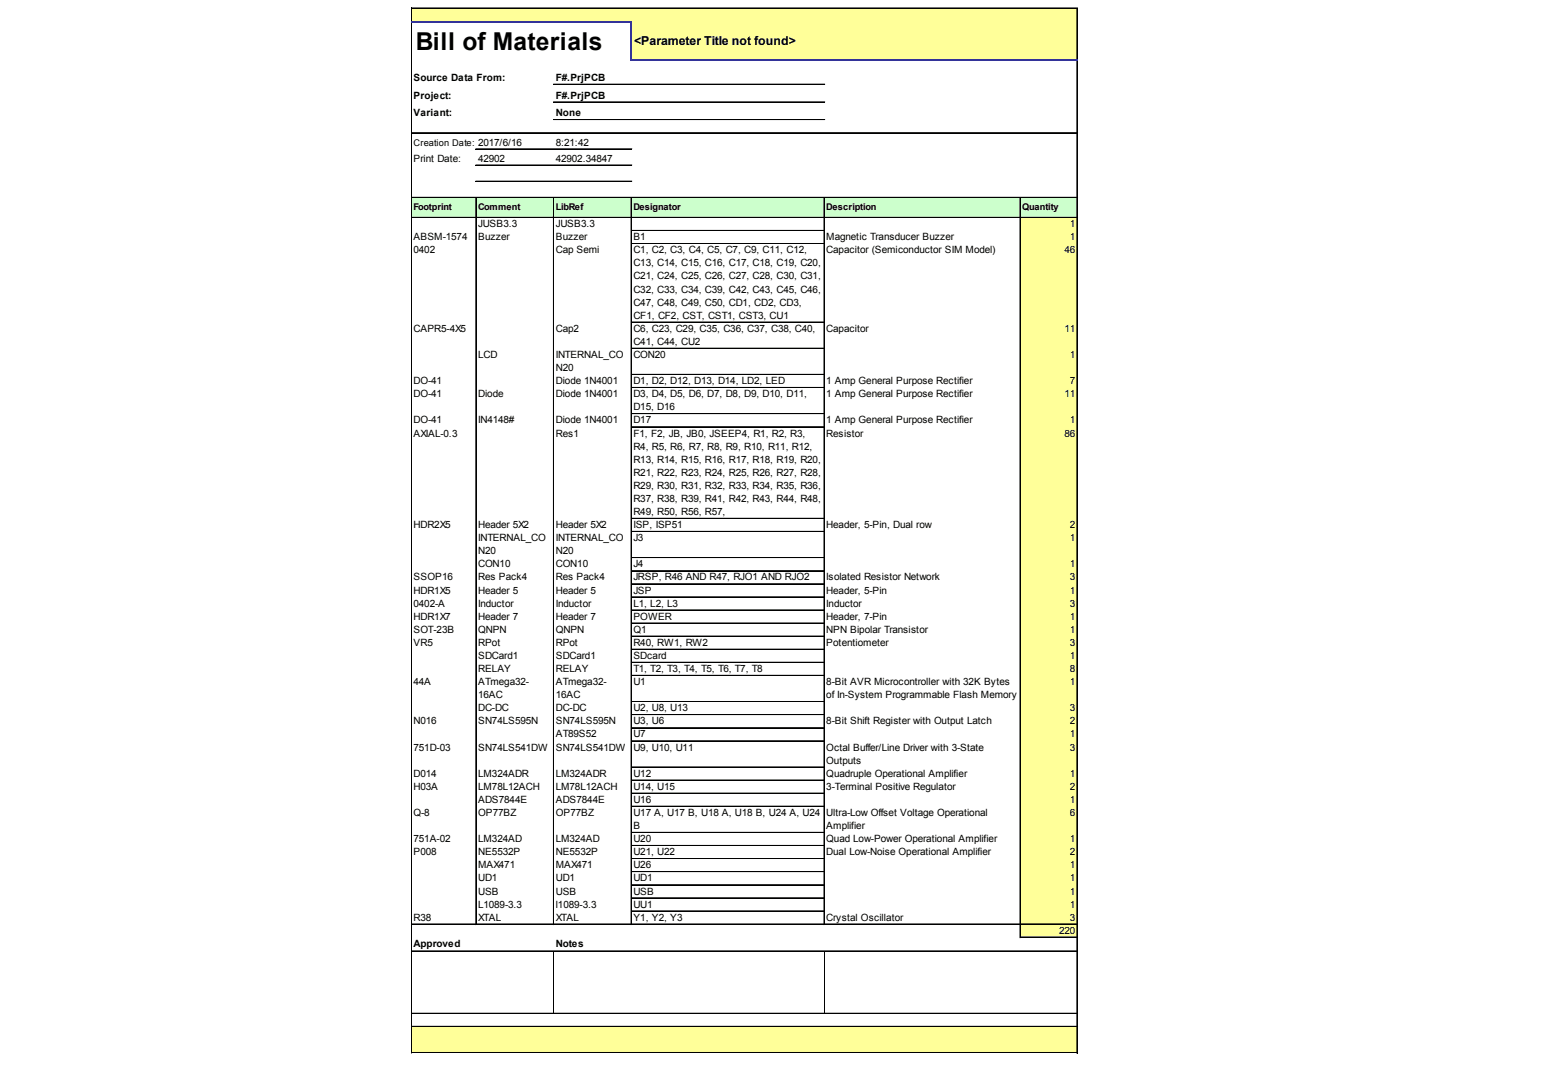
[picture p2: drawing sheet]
<svg xmlns="http://www.w3.org/2000/svg" width="288mm" height="201mm" viewBox="0 0 288 201" stroke-linecap="round" stroke-linejoin="round" font-family="sans-serif">
<defs><g id="words">
<text font-size="4.6" x="77.7" y="9.4">Bill of Materials</text>
<text font-size="2.3" x="118.5" y="8.5">&lt;Parameter Title not found&gt;</text>
<g font-size="1.9">
<text x="77.3" y="15.1">Source Data From:</text>
<text x="103.8" y="15.1">F#.PrjPCB</text>
<text x="77.3" y="18.4">Project:</text>
<text x="77.3" y="21.7">Variant:</text>
<text x="103.8" y="18.4">F#.PrjPCB</text>
<text x="103.8" y="21.7">None</text>
<text x="103.8" y="27.2">8:21:42</text>
<text x="77.3" y="30.2">Print Date:</text>
<text x="89.3" y="30.2">42902</text>
<text x="103.8" y="30.2">42902.34847</text>
<text x="77.3" y="44.9">ABSM-1574</text>
<text x="77.3" y="47.3">0402</text>
<text x="89.3" y="42.4">JUSB3.3</text>
<text x="89.3" y="44.9">Buzzer</text>
<text x="103.8" y="42.4">JUSB3.3</text>
<text x="103.8" y="44.9">Buzzer</text>
<text x="103.8" y="47.3">Cap Semi</text>
<text x="118.3" y="44.9">B1</text>
<text x="118.3" y="47.3">C1, C2, C3, C4, C5, C7, C9, C11, C12,</text>
<text x="154.4" y="44.9">Magnetic Transducer Buzzer</text>
<text x="154.4" y="47.3">Capacitor (Semiconductor SIM Model)</text>
<text x="198.9" y="47.3">46</text>
<text x="199.9" y="42.4">1</text>
<text x="199.9" y="44.9">1</text>
<text x="118.3" y="49.7">C13, C14, C15, C16, C17, C18, C19, C20,</text>
<text x="118.3" y="52.2">C21, C24, C25, C26, C27, C28, C30, C31,</text>
<text x="118.3" y="54.6">C32, C33, C34, C39, C42, C43, C45, C46,</text>
<text x="118.3" y="57.1">C47, C48, C49, C50, CD1, CD2, CD3,</text>
<text x="118.3" y="59.5">CF1, CF2, CST, CST1, CST3, CU1</text>
<text x="77.3" y="62">CAPR5-4X5</text>
<text x="103.8" y="62">Cap2</text>
<text x="118.3" y="62">C6, C23, C29, C35, C36, C37, C38, C40,</text>
<text x="118.3" y="64.4">C41, C44, CU2</text>
<text x="154.4" y="62">Capacitor</text>
<text x="198.9" y="62">11</text>
<text x="77.3" y="71.7">DO-41</text>
<text x="89.3" y="66.8">LCD</text>
<text x="103.8" y="66.8">INTERNAL_CO</text>
<text x="103.8" y="69.3">N20</text>
<text x="103.8" y="71.7">Diode 1N4001</text>
<text x="118.3" y="66.8">CON20</text>
<text x="118.3" y="71.7">D1, D2, D12, D13, D14, LD2, LED</text>
<text x="154.4" y="71.7">1 Amp General Purpose Rectifier</text>
<text x="199.9" y="66.8">1</text>
<text x="199.9" y="71.7">7</text>
<text x="77.3" y="74.2">DO-41</text>
<text x="89.3" y="74.2">Diode</text>
<text x="103.8" y="74.2">Diode 1N4001</text>
<text x="118.3" y="74.2">D3, D4, D5, D6, D7, D8, D9, D10, D11,</text>
<text x="118.3" y="76.6">D15, D16</text>
<text x="154.4" y="74.2">1 Amp General Purpose Rectifier</text>
<text x="198.9" y="74.2">11</text>
<text x="77.3" y="79.1">DO-41</text>
<text x="77.3" y="81.5">AXIAL-0.3</text>
<text x="89.3" y="79.1">IN4148#</text>
<text x="103.8" y="79.1">Diode 1N4001</text>
<text x="103.8" y="81.5">Res1</text>
<text x="118.3" y="79.1">D17</text>
<text x="118.3" y="81.5">F1, F2, JB, JB0, JSEEP4, R1, R2, R3,</text>
<text x="118.3" y="83.9">R4, R5, R6, R7, R8, R9, R10, R11, R12,</text>
<text x="154.4" y="79.1">1 Amp General Purpose Rectifier</text>
<text x="154.4" y="81.5">Resistor</text>
<text x="198.9" y="81.5">86</text>
<text x="199.9" y="79.1">1</text>
<text x="118.3" y="86.4">R13, R14, R15, R16, R17, R18, R19, R20,</text>
<text x="118.3" y="88.8">R21, R22, R23, R24, R25, R26, R27, R28,</text>
<text x="118.3" y="91.3">R29, R30, R31, R32, R33, R34, R35, R36,</text>
<text x="118.3" y="93.7">R37, R38, R39, R41, R42, R43, R44, R48,</text>
<text x="77.3" y="98.6">HDR2X5</text>
<text x="89.3" y="98.6">Header 5X2</text>
<text x="89.3" y="101">INTERNAL_CO</text>
<text x="103.8" y="98.6">Header 5X2</text>
<text x="103.8" y="101">INTERNAL_CO</text>
<text x="118.3" y="96.2">R49, R50, R56, R57,</text>
<text x="118.3" y="98.6">ISP, ISP51</text>
<text x="118.3" y="101">J3</text>
<text x="154.4" y="98.6">Header, 5-Pin, Dual row</text>
<text x="199.9" y="98.6">2</text>
<text x="199.9" y="101">1</text>
<text x="89.3" y="103.5">N20</text>
<text x="89.3" y="105.9">CON10</text>
<text x="103.8" y="103.5">N20</text>
<text x="103.8" y="105.9">CON10</text>
<text x="118.3" y="105.9">J4</text>
<text x="199.9" y="105.9">1</text>
<text x="77.3" y="108.4">SSOP16</text>
<text x="77.3" y="110.8">HDR1X5</text>
<text x="77.3" y="113.3">0402-A</text>
<text x="89.3" y="108.4">Res Pack4</text>
<text x="89.3" y="110.8">Header 5</text>
<text x="89.3" y="113.3">Inductor</text>
<text x="103.8" y="108.4">Res Pack4</text>
<text x="103.8" y="110.8">Header 5</text>
<text x="103.8" y="113.3">Inductor</text>
<text x="118.3" y="108.4">JRSP, R46 AND R47, RJO1 AND RJO2</text>
<text x="118.3" y="110.8">JSP</text>
<text x="118.3" y="113.3">L1, L2, L3</text>
<text x="154.4" y="108.4">Isolated Resistor Network</text>
<text x="154.4" y="110.8">Header, 5-Pin</text>
<text x="154.4" y="113.3">Inductor</text>
<text x="199.9" y="108.4">3</text>
<text x="199.9" y="110.8">1</text>
<text x="199.9" y="113.3">3</text>
<text x="77.3" y="115.7">HDR1X7</text>
<text x="77.3" y="118.1">SOT-23B</text>
<text x="89.3" y="115.7">Header 7</text>
<text x="89.3" y="118.1">QNPN</text>
<text x="103.8" y="115.7">Header 7</text>
<text x="103.8" y="118.1">QNPN</text>
<text x="118.3" y="115.7">POWER</text>
<text x="118.3" y="118.1">Q1</text>
<text x="154.4" y="115.7">Header, 7-Pin</text>
<text x="154.4" y="118.1">NPN Bipolar Transistor</text>
<text x="199.9" y="115.7">1</text>
<text x="199.9" y="118.1">1</text>
<text x="77.3" y="120.6">VR5</text>
<text x="89.3" y="120.6">RPot</text>
<text x="89.3" y="123">SDCard1</text>
<text x="89.3" y="125.5">RELAY</text>
<text x="103.8" y="120.6">RPot</text>
<text x="103.8" y="123">SDCard1</text>
<text x="103.8" y="125.5">RELAY</text>
<text x="118.3" y="120.6">R40, RW1, RW2</text>
<text x="118.3" y="123">SDcard</text>
<text x="118.3" y="125.5">T1, T2, T3, T4, T5, T6, T7, T8</text>
<text x="154.4" y="120.6">Potentiometer</text>
<text x="199.9" y="120.6">3</text>
<text x="199.9" y="123">1</text>
<text x="199.9" y="125.5">8</text>
<text x="77.3" y="127.9">44A</text>
<text x="89.3" y="127.9">ATmega32-</text>
<text x="89.3" y="130.4">16AC</text>
<text x="103.8" y="127.9">ATmega32-</text>
<text x="103.8" y="130.4">16AC</text>
<text x="118.3" y="127.9">U1</text>
<text x="154.4" y="127.9">8-Bit AVR Microcontroller with 32K Bytes</text>
<text x="154.4" y="130.4">of In-System Programmable Flash Memory</text>
<text x="199.9" y="127.9">1</text>
<text x="77.3" y="135.3">N016</text>
<text x="89.3" y="132.8">DC-DC</text>
<text x="89.3" y="135.3">SN74LS595N</text>
<text x="103.8" y="132.8">DC-DC</text>
<text x="103.8" y="135.3">SN74LS595N</text>
<text x="103.8" y="137.7">AT89S52</text>
<text x="118.3" y="132.8">U2, U8, U13</text>
<text x="118.3" y="135.3">U3, U6</text>
<text x="118.3" y="137.7">U7</text>
<text x="154.4" y="135.3">8-Bit Shift Register with Output Latch</text>
<text x="199.9" y="132.8">3</text>
<text x="199.9" y="135.3">2</text>
<text x="199.9" y="137.7">1</text>
<text x="77.3" y="140.1">751D-03</text>
<text x="89.3" y="140.1">SN74LS541DW</text>
<text x="103.8" y="140.1">SN74LS541DW</text>
<text x="118.3" y="140.1">U9, U10, U11</text>
<text x="154.4" y="140.1">Octal Buffer/Line Driver with 3-State</text>
<text x="154.4" y="142.6">Outputs</text>
<text x="199.9" y="140.1">3</text>
<text x="77.3" y="145">D014</text>
<text x="77.3" y="147.5">H03A</text>
<text x="89.3" y="145">LM324ADR</text>
<text x="89.3" y="147.5">LM78L12ACH</text>
<text x="89.3" y="149.9">ADS7844E</text>
<text x="103.8" y="145">LM324ADR</text>
<text x="103.8" y="147.5">LM78L12ACH</text>
<text x="103.8" y="149.9">ADS7844E</text>
<text x="118.3" y="145">U12</text>
<text x="118.3" y="147.5">U14, U15</text>
<text x="118.3" y="149.9">U16</text>
<text x="154.4" y="145">Quadruple Operational Amplifier</text>
<text x="154.4" y="147.5">3-Terminal Positive Regulator</text>
<text x="199.9" y="145">1</text>
<text x="199.9" y="147.5">2</text>
<text x="199.9" y="149.9">1</text>
<text x="77.3" y="152.4">Q-8</text>
<text x="89.3" y="152.4">OP77BZ</text>
<text x="103.8" y="152.4">OP77BZ</text>
<text x="118.3" y="152.4">U17 A, U17 B, U18 A, U18 B, U24 A, U24</text>
<text x="118.3" y="154.8">B</text>
<text x="154.4" y="152.4">Ultra-Low Offset Voltage Operational</text>
<text x="154.4" y="154.8">Amplifier</text>
<text x="199.9" y="152.4">6</text>
<text x="77.3" y="157.2">751A-02</text>
<text x="77.3" y="159.7">P008</text>
<text x="89.3" y="157.2">LM324AD</text>
<text x="89.3" y="159.7">NE5532P</text>
<text x="103.8" y="157.2">LM324AD</text>
<text x="103.8" y="159.7">NE5532P</text>
<text x="118.3" y="157.2">U20</text>
<text x="118.3" y="159.7">U21, U22</text>
<text x="154.4" y="157.2">Quad Low-Power Operational Amplifier</text>
<text x="154.4" y="159.7">Dual Low-Noise Operational Amplifier</text>
<text x="199.9" y="157.2">1</text>
<text x="199.9" y="159.7">2</text>
<text x="89.3" y="162.1">MAX471</text>
<text x="89.3" y="164.6">UD1</text>
<text x="89.3" y="167">USB</text>
<text x="103.8" y="162.1">MAX471</text>
<text x="103.8" y="164.6">UD1</text>
<text x="103.8" y="167">USB</text>
<text x="118.3" y="162.1">U26</text>
<text x="118.3" y="164.6">UD1</text>
<text x="118.3" y="167">USB</text>
<text x="199.9" y="162.1">1</text>
<text x="199.9" y="164.6">1</text>
<text x="199.9" y="167">1</text>
<text x="77.3" y="171.9">R38</text>
<text x="89.3" y="169.5">L1089-3.3</text>
<text x="89.3" y="171.9">XTAL</text>
<text x="103.8" y="169.5">l1089-3.3</text>
<text x="103.8" y="171.9">XTAL</text>
<text x="118.3" y="169.5">UU1</text>
<text x="118.3" y="171.9">Y1, Y2, Y3</text>
<text x="154.4" y="171.9">Crystal Oscillator</text>
<text x="199.9" y="169.5">1</text>
<text x="199.9" y="171.9">3</text>
<text x="77.3" y="176.8">Approved</text>
<text x="103.8" y="176.8">Notes</text>
<text x="197.9" y="174.3">220</text>
</g>
<g font-size="1.7">
<text x="77.3" y="27.2">Creation Date: 2017/6/16</text>
<text x="77.3" y="39.3">Footprint</text>
<text x="89.3" y="39.3">Comment</text>
<text x="103.8" y="39.3">LibRef</text>
<text x="118.3" y="39.3">Designator</text>
<text x="154.4" y="39.3">Description</text>
<text x="191" y="39.3">Quantity</text>
</g>
</g></defs>
<g fill="#ff9">
<path d="M76.9 1.6h124.4v2.6h-124.4z"/>
<path d="M117.9 4.1h83.4v7.3h-83.4z"/>
</g>
<path d="M76.9 36.8h124.4v3.9h-124.4z" fill="#cfc"/>
<g fill="#ff9">
<path d="M190.5 40.6h10.8v2.6h-10.8z"/>
<path d="M190.5 43h10.8v2.6h-10.8z"/>
<path d="M190.5 45.5h10.8v14.8h-10.8z"/>
<path d="M190.5 60.1h10.8v5.1h-10.8z"/>
<path d="M190.5 65h10.8v5h-10.8z"/>
<path d="M190.5 69.9h10.8v2.6h-10.8z"/>
<path d="M190.5 72.3h10.8v5.1h-10.8z"/>
<path d="M190.5 77.2h10.8v2.6h-10.8z"/>
<path d="M190.5 79.7h10.8v17.2h-10.8z"/>
<path d="M190.5 96.8h10.8v2.6h-10.8z"/>
<path d="M190.5 99.2h10.8v5h-10.8z"/>
<path d="M190.5 104.1h10.8v2.6h-10.8z"/>
<path d="M190.5 106.5h10.8v2.6h-10.8z"/>
<path d="M190.5 109h10.8v2.6h-10.8z"/>
<path d="M190.5 111.4h10.8v2.6h-10.8z"/>
<path d="M190.5 113.9h10.8v2.6h-10.8z"/>
<path d="M190.5 116.3h10.8v2.6h-10.8z"/>
<path d="M190.5 118.8h10.8v2.5h-10.8z"/>
<path d="M190.5 121.2h10.8v2.6h-10.8z"/>
<path d="M190.5 123.6h10.8v2.6h-10.8z"/>
<path d="M190.5 126.1h10.8v5h-10.8z"/>
<path d="M190.5 131h10.8v44.1h-10.8z"/>
<path d="M76.9 191.6h124.4v5.1h-124.4z"/>
</g>
<g fill="none" stroke="#000" stroke-width=".19">
<path d="M76.8 1.5v2.4M76.8 4.2v192.5M76.9 1.5v2.4M76.9 4.2v192.5M77 1.5h124.3M77 1.6h124.3M103.4 15.7h50.7M103.4 15.8h50.7M103.4 19h50.7M103.4 19.1h50.7M201.2 1.6v9.5M201.2 11.4v185.3"/>
<path d="M77 24.8h124.3M77 36.8h124.3M77 36.9h124.3M88.9 37v135.7M88.9 27.8h29.1M88.9 27.9h29.1M88.9 30.8h29.1M88.9 30.9h29.1M88.9 33.8h29.1M88.9 33.9h29.1M89 37v135.7M103.4 37v135.7"/>
<path d="M103.4 22.3h50.7M103.4 22.4h50.7M103.5 37v135.7M117.9 37v135.7M118 37v135.7M153.9 37v135.7M154 37v135.7M190.5 37v138.1M190.6 37v138.1M77 40.6h124.3M118 43h35.9M118 43.1h35.9"/>
<path d="M118 45.5h35.9M118 60.1h35.9M118 60.2h35.9M118 65h35.9M118 65.1h35.9M118 69.9h35.9M118 70h35.9M118 72.3h35.9M118 72.4h35.9M118 77.2h35.9M118 77.3h35.9M118 79.7h35.9"/>
<path d="M118 96.8h35.9M118 99.2h35.9M118 99.3h35.9M118 104.1h35.9M118 104.2h35.9M118 106.5h35.9M118 106.6h35.9M118 109h35.9M118 109.1h35.9M118 111.4h35.9M118 111.5h35.9M118 113.9h35.9"/>
<path d="M118 116.3h35.9M118 116.4h35.9M118 118.8h35.9M118 121.2h35.9M118 121.3h35.9M118 123.6h35.9M118 123.7h35.9M118 126.1h35.9M118 126.2h35.9M118 131h35.9M118 133.4h35.9M118 133.5h35.9"/>
<path d="M118 135.9h35.9M118 138.3h35.9M118 138.4h35.9M118 143.2h35.9M118 143.3h35.9M118 145.6h35.9M118 145.7h35.9M118 148.1h35.9M118 150.5h35.9M118 150.6h35.9M118 155.4h35.9M118 155.5h35.9"/>
<path d="M118 157.8h35.9M118 157.9h35.9M77 172.5h124.3M77 172.6h124.3M77 177.5h124.3M77 177.6h124.3M103.5 177.7v11.5M118 160.3h35.9M118 160.4h35.9M118 162.7h35.9M118 162.8h35.9M118 165.2h35.9"/>
<path d="M118 167.6h35.9M118 167.7h35.9M118 170.1h35.9M154 177.7v11.5M190.7 175h10.6M77 189.2h124.3M77 189.3h124.3M77 191.6h124.3M77 191.7h124.3M77 196.5h124.3M77 196.6h124.3"/>
</g>
<path d="M76.8 4.1h41.2M117.9 4.2v7.2M118 11.3h83.3" fill="none" stroke="#339" stroke-width=".29"/>
<use href="#words"/>
</svg>
